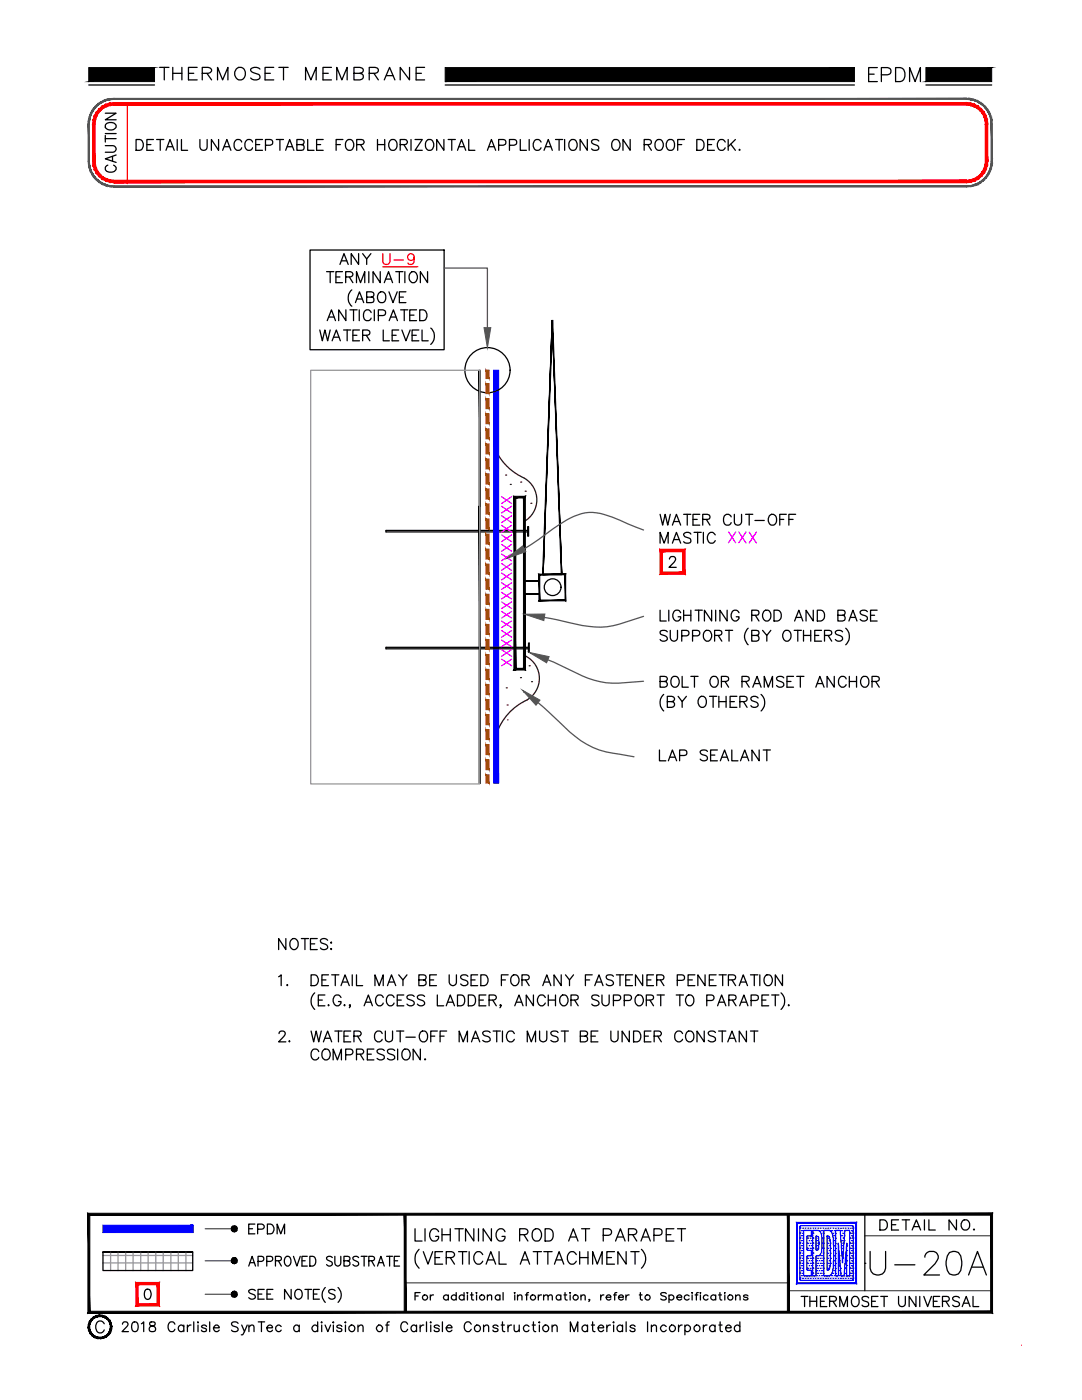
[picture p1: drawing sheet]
<svg xmlns="http://www.w3.org/2000/svg" width="216mm" height="279mm" viewBox="0 0 216 279" stroke-linecap="round" stroke-linejoin="round" font-family="sans-serif">
<defs><g id="words">
<text font-size="8.8" x="172.5" y="255.8">U-20A</text>
<text font-size="6.2" x="172.2" y="17.6">EPDM</text>
<text font-size="5.7" x="30.7" y="17.3">THERMOSET MEMBRANE</text>
<text font-size="5.7" fill="#f0f" x="144.3" y="109.7">XXX</text>
<g font-size="5.3">
<text x="24" y="35.6" transform="rotate(-90 24 35.6)">CAUTION</text>
<text x="130.5" y="153.1">LAP SEALANT</text>
<text x="158.7" y="262.1">THERMOSET UNIVERSAL</text>
</g>
<text font-size="5.3" fill="#a55200" x="103" y="134.1" transform="rotate(-90 103 134.1)">XXXXXXXXXXXXXXXXXX</text>
<g font-size="4.9">
<text x="48.3" y="247.3">EPDM</text>
<text x="174.3" y="246.6">DETAIL NO.</text>
</g>
</g></defs>
<!-- layer: 0 -->
<g fill="none" stroke="#000" stroke-width=".25">
<path d="M17.7 17h13.1M88.8 17h81.7M184.8 17h13.1M20.5 249.9h18v3.7h-18zM80.9 242.3v13.7M82.8 245.2v2.5h1.4M82.8 258.6h.7M83.6 249.3a2.59 2.59 0 0 0 0 3.8M83.8 258h-1v1.4M84.5 249.8l.9 2.5 .9-2.5M84.8 245.2v2.5M85.9 258.4v1"/>
<path d="M86.5 258.4a.52 .52 0 0 0-.6 .5M86.8 251h.9M87.5 245.8a.91 .91 0 0 0-1-.6 .91 .91 0 0 0-.8 1 1.1 1.1 0 0 0 .3 1.1 1.1 1.1 0 0 0 1.1 .3l.4-.5v-.4h-.6M88.2 245.2v2.5M88.2 246.4h1.6M88.3 249.8h-1.5v2.5h1.5M89 251h1.1a.65 .65 0 0 0 .6-.7l-.3-.4-.3-.1h-1.1v2.5M89.5 258.6a.53 .53 0 0 0-.8-.1 .53 .53 0 0 0 0 .8 .53 .53 0 0 0 .8-.1M89.5 258.4v1M89.8 245.2v2.5M89.8 251l.9 1.3M90.8 245.2h1.6"/>
<path d="M91 258.6a.53 .53 0 0 0-.8-.1 .53 .53 0 0 0 0 .8 .53 .53 0 0 0 .8-.1M91 258v1.4M91.5 249.8h1.6M91.6 245.2v2.5M92.3 249.8v2.5M92.6 258.6a.53 .53 0 0 0-.8-.1 .53 .53 0 0 0 0 .8 .53 .53 0 0 0 .8-.1M92.6 258v1.4M93.2 258h.2zM93.3 258.4v1M93.6 249.8v2.5M93.9 258.4h.5M94.1 258l.1 1.4h.3"/>
<path d="M94.5 245.2v2.5l-1.6-2.5v2.5M95 258h.2zM95.1 258.4v1M95.5 245.2v2.5M96.3 250.4a.91 .91 0 0 0-1-.6 .91 .91 0 0 0-.8 .9 1.19 1.19 0 0 0 1.2 1.6l.6-.6M97 252.3l.9-2.5 1 2.5M97.3 258.7l.3-.3 .5 .1v.9M97.3 258.4v1M97.4 251.4h1.1M98.1 245.2v2.5l-1.7-2.5v2.5M99.6 249.8v2.5h1.4M99.8 258.6a.51 .51 0 0 0-.8 0 .51 .51 0 0 0 0 .7 .51 .51 0 0 0 .8-.1"/>
<path d="M99.8 258.4v1M100.4 258v1.4M100.8 245.8a.91 .91 0 0 0-1.1-.6 .91 .91 0 0 0-.7 1 1.12 1.12 0 0 0 .2 1.1 1.12 1.12 0 0 0 1.2 .3l.4-.5v-.4h-.6M102.6 258h.2zM102.7 258.4v1M103.3 258.7l.2-.2a.38 .38 0 0 1 .7 .2v.7M103.3 258.4v1M103.7 246.4l1.4-.1a.59 .59 0 0 0 0-1l-1.4-.1v2.5M103.8 252.3l.9-2.5 1 2.5M104.2 251.4h1.1M104.5 246.4l.8 1.3M104.8 258.4h.6"/>
<path d="M105.5 258h-.3l-.1 .2v1.2M106.4 245.6a.92 .92 0 0 1 1-.3 .92 .92 0 0 1 .6 .9 1.1 1.1 0 0 1-.2 1.1 1.1 1.1 0 0 1-1.1 .3 1.63 1.63 0 0 1-.3-2zM106.4 249.8h1.6M107.2 249.8v2.5M107.4 258.4v1M108 258.4a.52 .52 0 0 0-.6 .5M108.5 258.7l.2-.2a.38 .38 0 0 1 .7 .2v.7M108.5 258.4v1M108.5 249.8h1.7M108.8 245.2h.8a1.32 1.32 0 0 1 .8 1.3 1.32 1.32 0 0 1-.8 1.2h-.8zM109.3 249.8v2.5M109.4 258.7l.3-.3 .4 .1 .1 .9"/>
<path d="M110.6 252.3l1-2.5 .9 2.5M111 251.4h1.2M111.9 258.6a.51 .51 0 0 0-.8 0 .51 .51 0 0 0 0 .7 .51 .51 0 0 0 .8-.1M111.9 258.4v1M112.5 258.4h.6M112.7 258v1.2l.1 .2h.4M113.5 247.7l.9-2.5 .9 2.5M113.7 258h.1zM113.8 258.4v1M113.8 246.9h1.2M115 250.4a.91 .91 0 0 0-1-.6 .91 .91 0 0 0-.8 .9 1.19 1.19 0 0 0 1.2 1.6l.6-.6M115.7 251h1.6"/>
<path d="M115.7 249.8v2.5M115.9 258.7l.4-.3 .4 .1 .1 .9M115.9 258.4v1M116 245.2h1.7M116.9 245.2v2.5M117.3 249.8v2.5M117.7 259.4h-.2h.2l-.2 .3M118.3 252.3v-2.5l.9 2.5 1-2.5v2.5M119.9 258.4v1M120.4 246.5h1a.66 .66 0 0 0 .6-.6 .66 .66 0 0 0-.6-.7h-1v2.5M120.5 258.4a.57 .57 0 0 0-.6 .5M121 258.9h.9a.47 .47 0 0 0-.5-.5 .47 .47 0 0 0-.4 .5v.1a.51 .51 0 0 0 .4 .4 .51 .51 0 0 0 .5-.2"/>
<path d="M121.1 251h.9M122.4 258.4h.6M122.6 249.8h-1.5v2.5h1.5M122.8 247.7l1-2.5 .9 2.5M123.1 258h-.4v.2v1.2M123.2 246.9h1.1M123.4 258.9h1a.51 .51 0 0 0-.7-.4 .51 .51 0 0 0-.3 .7 .51 .51 0 0 0 .8 .2l.2-.2M124.9 258.4v1M124.9 249.8v2.5l-1.6-2.5v2.5M125.4 246.4l1.4-.1a.59 .59 0 0 0 0-1l-1.4-.1v2.5M125.5 258.4a.57 .57 0 0 0-.6 .5M125.9 249.8h1.6"/>
<path d="M126.3 246.4l.8 1.3M126.7 249.8v2.5M127.6 258.4h.5M127.8 258v1.2l.1 .2h.3M127.9 247.7l.9-2.5 1 2.5M128 249.3a2.5 2.5 0 0 1 0 3.8M128.2 246.9h1.2M130.5 246.5l1.4-.1a.67 .67 0 0 0 .2-.7 .67 .67 0 0 0-.6-.5h-1v2.5M132.9 258.2l-.3-.2h-.6l-.2 .2 .2 .3 .8 .3 .1 .4a.77 .77 0 0 1-1.1 0M132.9 246.4h1M133.5 258.6a.53 .53 0 0 1 .8-.1 .53 .53 0 0 1 0 .8 .53 .53 0 0 1-.8-.1M133.5 258.4v1.6"/>
<path d="M134.5 245.2h-1.6v2.5h1.6M135.1 258.9h.9a.51 .51 0 0 0-.6-.4 .51 .51 0 0 0-.3 .7 .51 .51 0 0 0 .8 .2l.1-.2M135.2 245.2h1.6M136 245.2v2.5M137.5 258.6a.53 .53 0 0 0-.8-.1 .53 .53 0 0 0 0 .8 .53 .53 0 0 0 .8-.1M138.1 258v.1zM138.1 258.4v1M138.7 258.4h.5M139.3 258h-.3v.2v1.2M139.8 258v.1zM139.8 258.4v1M141.3 258.6a.51 .51 0 0 0-.8 0 .51 .51 0 0 0 0 .7 .51 .51 0 0 0 .8-.1"/>
<path d="M142.8 258.6a.53 .53 0 0 0-.8-.1 .53 .53 0 0 0 0 .8 .53 .53 0 0 0 .8-.1M142.8 258.4v1M143.4 258.4h.5M143.7 258v1.2v.2h.3M144.6 258v.1zM144.6 258.4v1M146.8 258.7l.2-.2a.38 .38 0 0 1 .7 .2v.7M146.8 258.4v1M149.2 258.6a.56 .56 0 0 0-.8 0l.2 .3 .6 .1v.2a.56 .56 0 0 1-.8 0"/>
<circle cx="84.8" cy="258.9" r=".52"/>
<circle cx="96.2" cy="258.9" r=".52"/>
<circle cx="106.4" cy="258.9" r=".52"/>
<circle cx="114.9" cy="258.9" r=".52"/>
<circle cx="129.2" cy="258.9" r=".52"/>
<circle cx="145.7" cy="258.9" r=".52"/>
</g>
<!-- layer: DETAIL -->
<g fill="none" stroke="#000" stroke-width=".25">
<path d="M105.3 105.1h.2v1.9h-.2zM105.3 105.9h-28.3v.3h28.3M104.7 130.8l.3 .2M105.5 128.3h.1v1.9h-.1zM105.5 129.2h-28.5v.3h28.5M105.5 128.7v1.3"/>
<circle cx="97.3" cy="73.9" r="4.5"/>
<circle cx="110.3" cy="117.2" r="1.67"/>
</g>
<!-- layer: LAPSEALANT -->
<path d="M99 90.2a11.5 11.5 0 0 0 5.6 5.2 5 5 0 0 1 0 8.7M100.9 94.8h.1M103.9 96.2h.1M105.9 100.4h.1M101 137.3h.1M104.5 138.1h.1M105 131a5 5 0 0 1 2.6 4.8 5 5 0 0 1-3.3 4.3 11.4 11.4 0 0 0-5.3 6.5M105.6 132.9h.1M106.1 136h.1M101.2 140.7h.1M101.3 143.7h.1" fill="none" stroke="#4c0000" stroke-width=".25"/>
<!-- layer: MEMBRANE1 -->
<g fill="#00f" stroke="#00f" stroke-width=".2">
<path d="M98.5 73.9v82.4h1zM98.5 73.9h1v82.4z"/>
<path d="M20.5 246h18v-1.5zM20.5 244.5h18l-18 1.5z"/>
</g>
<!-- layer: DETAIL -->
<g fill="#000" stroke="#000" stroke-width=".2">
<path d="M110.2 64l-1.8 50.6 1.9-50.6zM110.2 64l-1.8 50.6h-.1z"/>
<path d="M95.6 73.9v27.2h.2zM95.6 73.9h.2v27.2z"/>
<path d="M104.7 118.5v.1l2.9-.1zM104.7 118.6l2.9-.1v.1z"/>
<path d="M104.7 115.9v.1l2.9-.1zM104.7 116l2.9-.1v.1z"/>
<path d="M107.5 114.6v5.3l.2-.2zM107.5 114.6l.2 .1v5zM107.5 114.6l.2 .1 5.2-.1zM107.7 114.7l5.2-.1-.2 .1zM112.9 114.6l-.2 .1 .2 5.2zM112.7 114.7l.2 5.2-.2-.2zM107.5 119.9h5.4l-.2-.2zM107.5 119.9l.2-.2h5z"/>
<path d="M108.3 114.5v.2l3.7-.2zM108.3 114.7l3.7-.2v.2z"/>
<path d="M110.2 64l1.8 50.6h.1zM110.2 64h.1l1.8 50.6z"/>
<path d="M104.5 99.4v34l.3 .3zM104.5 99.4l.3-.4v34.7zM102.9 99.4h1.6l.3-.4zM102.5 99h2.3l-1.9 .4zM102.5 99l.4 34.4v-34zM102.5 99l.4 34.4-.4 .3zM102.5 133.7l2-.3h-1.6zM102.5 133.7l2-.3 .3 .3z"/>
<path d="M95.6 101v55.3h.2zM95.6 101h.2v55.3z"/>
</g>
<!-- layer: NOTES -->
<g fill="none" stroke="#000" stroke-width=".25">
<path d="M27.1 27.8h.8a1.15 1.15 0 0 1 .7 1.1 1.15 1.15 0 0 1-.7 1.1h-.8zM29.3 28.9h.8M30.6 27.8h-1.3v2.2h1.3M31.3 27.8h1.4M32 27.8v2.2M33.1 30l.8-2.2 .9 2.2M33.4 29.3h1M35.4 27.8v2.2M36.2 27.8v2.2h1.2M39.9 27.8v1.6a.72 .72 0 0 0 .7 .6 .72 .72 0 0 0 .7-.6v-1.6M43.6 27.8v2.2l-1.4-2.2v2.2M44.4 30l.9-2.2 .8 2.2"/>
<path d="M44.8 29.3h1M48.2 28.3a.78 .78 0 0 0-.9-.5 .78 .78 0 0 0-.6 .8 .96 .96 0 0 0 .2 1.1 .96 .96 0 0 0 1 .2l.3-.4M50.4 28.3a.78 .78 0 0 0-.9-.5 .78 .78 0 0 0-.6 .8 .96 .96 0 0 0 .2 1.1 .96 .96 0 0 0 1 .2l.3-.4M51 28.9h.8M52.4 27.8h-1.4v2.2h1.4M53 29l1.2-.1a.56 .56 0 0 0 .2-.7 .56 .56 0 0 0-.5-.4h-.9v2.2M55.1 27.8h1.5M55.9 27.8v2.2M57 30l.8-2.2 .8 2.2M57.3 29.3h1M59.2 28.9l1.3-.1 .2-.4-.1-.3-.4-.3h-1v2.2l1.3-.1 .2-.6-.2-.3-.3-.1M61.4 27.8v2.2h1.3"/>
<path d="M63.2 28.9h.8M64.5 27.8h-1.3v2.2h1.3M67.1 28.9h.8M68.4 27.8h-1.3v2.2M69.4 27.9a.99 .99 0 0 1 1.1 .4 .99 .99 0 0 1 0 1.2 .78 .78 0 0 1-.9 .5 .78 .78 0 0 1-.7-.8 1.23 1.23 0 0 1 .5-1.3zM71.2 28.9h.9a.57 .57 0 0 0 .6-.6l-.3-.4-1.2-.1v2.2M71.9 28.9l.8 1.1M75.3 28.9h1.5M75.3 27.8v2.2M76.8 27.8v2.2M78 27.9a1.01 1.01 0 0 1 1.1 .4 1.01 1.01 0 0 1 0 1.2 .81 .81 0 0 1-.9 .5 .81 .81 0 0 1-.6-.8 1.5 1.5 0 0 1 .4-1.3zM79.9 28.9h.9a.51 .51 0 0 0 .4-.8l-.4-.3h-.9v2.2"/>
<path d="M80.6 28.9l.7 1.1M82 27.8v2.2M82.8 27.8h1.5l-1.5 2.2h1.5M85.3 27.9a.99 .99 0 0 1 1.2 .4 .99 .99 0 0 1-.1 1.2 .78 .78 0 0 1-.9 .5 .78 .78 0 0 1-.6-.8 1.23 1.23 0 0 1 .4-1.3zM88.6 27.8v2.2l-1.5-2.2v2.2M89.4 27.8h1.5M90.1 27.8v2.2M91.3 30l.8-2.2 .8 2.2M91.6 29.3h1M93.5 27.8v2.2h1.3M97.3 30l.8-2.2 .8 2.2M97.6 29.3h1"/>
<path d="M99.5 29l1.2-.1a.56 .56 0 0 0 .2-.7 .56 .56 0 0 0-.5-.4h-.9v2.2M101.7 29l1.2-.1a.56 .56 0 0 0 .2-.7 .56 .56 0 0 0-.5-.4h-.9v2.2M103.8 27.8v2.2h1.2M105.6 27.8v2.2M108 28.3a.81 .81 0 0 0-.9-.5 .81 .81 0 0 0-.7 .8 .96 .96 0 0 0 .2 1.1 .96 .96 0 0 0 1 .2l.4-.4M108.6 30l.8-2.2 .8 2.2M108.9 29.3h1M110.8 27.8h1.5M111.6 27.8v2.2M112.7 27.8v2.2M113.9 27.9a.99 .99 0 0 1 1.2 .4 .99 .99 0 0 1-.1 1.2 .78 .78 0 0 1-.9 .5 .78 .78 0 0 1-.6-.8 1.23 1.23 0 0 1 .4-1.3zM117.2 27.8v2.2l-1.4-2.2v2.2"/>
<path d="M119.5 28.1a.82 .82 0 0 0-1.5 .2 1.35 1.35 0 0 0 1.3 .8l.2 .3v.3a.97 .97 0 0 1-1.5 0M122.4 27.9a1.06 1.06 0 0 1 1.3 .5 1.06 1.06 0 0 1-.2 1.3 .8 .8 0 0 1-.9 .3 .8 .8 0 0 1-.5-.8 1.36 1.36 0 0 1 .3-1.3zM125.7 27.8v2.2l-1.4-2.2v2.2M128.5 28.9l1.3-.1 .2-.4-.1-.3-.4-.3h-1v2.2M129.3 28.9l.7 1.1M131.1 27.9a.99 .99 0 0 1 1.2 .4 .99 .99 0 0 1-.1 1.2 .78 .78 0 0 1-.9 .5 .78 .78 0 0 1-.6-.8 1.23 1.23 0 0 1 .4-1.3zM133.4 27.9a.81 .81 0 0 1 1.2 .7 .96 .96 0 0 1-1 1.4 1.25 1.25 0 0 1-.2-2.1zM135.2 28.9h.8M136.6 27.8h-1.4v2.2M139 27.8h.8a1.15 1.15 0 0 1 .7 1.1 1.15 1.15 0 0 1-.7 1.1h-.8zM141.2 28.9h.8M142.6 27.8h-1.4v2.2h1.4"/>
<path d="M144.7 28.3a.81 .81 0 0 0-.9-.5 .81 .81 0 0 0-.7 .8 .96 .96 0 0 0 .2 1.1 .96 .96 0 0 0 1.1 .2l.3-.4M145.3 27.8v2.2M145.8 28.8l.9 1.2M146.7 27.8l-1.4 1.5M147.6 29.8l-.1 .1h.2M61.9 49.9h26.7v19.9h-26.7zM65.2 54.2h1.4M65.9 54.2v2.2M67 55.3h.8M67.8 52.8l.8-2.2 .9 2.2M68.1 52.1h1.1M68.3 54.2h-1.3v2.2h1.3"/>
<path d="M69 55.3h.9a.58 .58 0 0 0 .5-.7l-.5-.4h-.9v2.2M69.7 55.3l.7 1.1M70.2 57.9a2.19 2.19 0 0 0 0 3.2M71.1 56.4v-2.2l.8 2.2 .9-2.2v2.2M71.2 59.7h1.1M71.6 50.6v2.2l-1.5-2.2v2.2M72.4 50.6l.8 1.1 .8-1.1M73.2 59.3l1.2-.1 .2-.3-.1-.5-.4-.2h-.9v2.2h.9l.4-.2v-.7l-.4-.2M73.2 51.7v1.1M73.6 54.2v2.2M75.5 58.6l.5-.4a1.14 1.14 0 0 1 1 .8 1.14 1.14 0 0 1-.4 1.3 1.04 1.04 0 0 1-1.2-.4 1.04 1.04 0 0 1 .1-1.3zM75.9 54.2v2.2l-1.5-2.2v2.2"/>
<path d="M76.7 56.4l.8-2.2 .8 2.2M77 55.7h1M77.6 58.2l.8 2.2 .9-2.2M79 54.2h1.4M79.7 54.2v2.2M79.7 59.3h.8M80.8 54.2v2.2M81 58.2h-1.3v2.2h1.3M81.8 54.6l.3-.3a.98 .98 0 0 1 1.1 .4 .98 .98 0 0 1 0 1.2 .72 .72 0 0 1-1.1 .4 1.3 1.3 0 0 1-.3-1.7zM85.3 54.2v2.2l-1.4-2.2v2.2M63.8 65.9l.5 2.1 .5-2.1 .6 2.1 .5-2.1M65.3 64l.8-2.2 .8 2.2"/>
<path d="M65.6 63.3h1M66.3 68l.8-2.1 .8 2.1M66.6 67.3h1M68.6 65.9h1.4M69 61.8v2.2l-1.4-2.2v2.2M69.3 65.9v2.1M69.8 61.8h1.5M70.4 66.9h.8M70.5 61.8v2.2M70.9 60.4l.8-2.2 .9 2.2M71.7 61.8v2.2M71.7 65.9h-1.3v2.1h1.3"/>
<path d="M72.4 66.9l1.2-.1a.47 .47 0 0 0 0-.8l-1.2-.1v2.1M73.1 66.9l.7 1.1M74.1 62.4a.78 .78 0 0 0-.9-.6 .78 .78 0 0 0-.7 .9 .93 .93 0 0 0 .2 1 .93 .93 0 0 0 1.1 .2l.3-.4M74.7 61.8v2.2M75.5 63h.9a.57 .57 0 0 0 .6-.6 .57 .57 0 0 0-.6-.6h-.9v2.2M76.5 65.9v2.1h1.2M77.7 64l.8-2.2 .8 2.2M77.9 63.3h1.1M78.2 66.9h.9M79.6 65.9h-1.4v2.1h1.4M79.9 61.8h1.5M80.2 65.9l.8 2.1 .8-2.1"/>
<path d="M80.7 61.8v2.2M81.8 62.9h.8M82.2 66.9h.9M83.1 61.8h-1.3v2.2h1.3M83.6 65.9h-1.4v2.1h1.4M83.7 61.8h.8a1.16 1.16 0 0 1 .7 1.1 1.16 1.16 0 0 1-.7 1.1h-.8zM84.2 65.9v2.1h1.2M86 65.5a2.19 2.19 0 0 1 0 3.2M131.7 102.6l.5 2.2 .5-2.2 .5 2.2 .5-2.2M131.7 108.4v-2.2l.8 2.2 .8-2.2v2.2M133.6 111.6l.2-.4 .2-.1h.4l.3 .2a.72 .72 0 0 1-.2 .9l-1 1h1.4M134.2 104.8l.8-2.2 .8 2.2"/>
<path d="M134.2 108.4l.8-2.2 .8 2.2M134.5 104.1h1M134.5 107.7h1M136.4 102.6h1.5M137.1 102.6v2.2M137.9 106.6a.81 .81 0 0 0-.8-.4 .81 .81 0 0 0-.7 .6l.2 .3 .9 .3a.55 .55 0 0 1 .2 .9 1.12 1.12 0 0 1-1.3-.2M138.3 103.7h.8M138.5 106.2h1.4M139.2 106.2v2.2M139.6 102.6h-1.3v2.2h1.3M140.2 103.7l1.3-.1 .2-.3-.1-.4-.4-.3h-1v2.2M140.3 106.2v2.2"/>
<path d="M140.9 103.7l.8 1.1M142.7 106.8a.81 .81 0 0 0-.9-.6 .81 .81 0 0 0-.6 .9 .95 .95 0 0 0 .2 1 .95 .95 0 0 0 1 .2l.3-.4M145.9 103.2a.79 .79 0 0 0-.9-.6 .79 .79 0 0 0-.6 .9 .93 .93 0 0 0 .2 1 .93 .93 0 0 0 1 .2l.3-.4M146.5 102.6v1.6a.73 .73 0 0 0 .7 .6 .73 .73 0 0 0 .8-.6v-1.6M148.8 102.6h1.4M149.5 102.6v2.2M153.5 102.9a.91 .91 0 0 1 1.2 0 .91 .91 0 0 1 .3 1.1 .83 .83 0 0 1-.9 .8 .83 .83 0 0 1-.8-.8zM155.6 103.7h.8M156.9 102.6h-1.3v2.2M157.4 103.7h.9M158.8 102.6h-1.4v2.2M131.7 121.8v2.1h1.2"/>
<path d="M131.7 136l1.2-.1a.47 .47 0 0 0 0-.8l-1.2-.1v2.1l1.2-.1a.58 .58 0 0 0 0-.9l-.3-.1M132.4 138.6a2.23 2.23 0 0 0 0 3.3M133.2 126.1a.82 .82 0 0 0-1.5 .2l.2 .3 .8 .3a.55 .55 0 0 1 .2 .9 .9 .9 0 0 1-1.2-.2M133.4 121.8v2.1M133.7 125.8v1.5a.72 .72 0 0 0 .8 .7 .72 .72 0 0 0 .7-.7v-1.5M134 135.3a.83 .83 0 0 1 1-.3 .83 .83 0 0 1 .5 .8 .91 .91 0 0 1-.3 1.1 .91 .91 0 0 1-1.2-.1l-.1-.5zM135.3 139l.8 1 .9-1M135.8 122.3a.81 .81 0 0 0-.9-.5 .81 .81 0 0 0-.6 .8 .96 .96 0 0 0 .2 1 .96 .96 0 0 0 1 .2l.3-.4v-.3h-.5M136 126.9h1a.58 .58 0 0 0 .3-.9l-.3-.2h-1v2.2M136.1 135v2.1h1.2M136.4 121.8v2.1M136.4 122.8h1.5"/>
<path d="M137.9 121.8v2.1M137.9 135h1.4M138.2 126.9h.9a.58 .58 0 0 0 .4-.9l-.4-.2h-.9v2.2M138.6 135v2.1M138.7 121.8h1.4M139.4 121.8v2.1M139.5 139.3l.4-.3a1.15 1.15 0 0 1 1.1 .8 1.15 1.15 0 0 1-.4 1.2 1.04 1.04 0 0 1-1.3-.4 1.04 1.04 0 0 1 .2-1.3zM140.6 126.1a.8 .8 0 0 1 .9-.3 .8 .8 0 0 1 .5 .8 .95 .95 0 0 1-.2 1 .95 .95 0 0 1-1 .2 1.3 1.3 0 0 1-.2-1.7zM141.6 139h1.4M141.9 135.3a.8 .8 0 0 1 .9-.3 .8 .8 0 0 1 .5 .8 1.03 1.03 0 0 1-1 1.3l-.2-.1a1.3 1.3 0 0 1-.2-1.7zM142 121.8v2.1l-1.4-2.1v2.1M142.3 139v2.2"/>
<path d="M142.6 126.8l1.2-.1a.47 .47 0 0 0 0-.8l-1.2-.1v2.2M142.8 121.8v2.1M143.3 126.8l.7 1.2M143.4 139v2.2M143.9 136l1.3-.1a.47 .47 0 0 0 0-.8l-1.3-.1v2.1M144.7 136l.7 1.1M144.8 125.8h1.4M144.9 139v2.2M145.1 121.8v2.1l-1.4-2.1v2.1M145.5 125.8v2.2M147 139h-1.3v2.2h1.3M147.5 122.3a.81 .81 0 0 0-.9-.5 .81 .81 0 0 0-.7 .8 .95 .95 0 0 0 .2 1 .95 .95 0 0 0 1 .2l.4-.4v-.3h-.6"/>
<path d="M148.1 136l1.2-.1a.47 .47 0 0 0 0-.8l-1.2-.1v2.1M148.8 136l.7 1.1M149.3 125.4a2.23 2.23 0 0 0 0 3.3M150 122.8l1.3-.1 .1-.3v-.4l-.5-.2h-.9v2.1M150 126.8l1.3-.1 .1-.3v-.4l-.5-.2h-.9v2.2h.9l.5-.3v-.7l-.5-.2M150.2 137.1l.9-2.1 .8 2.1M150.6 136.4h1M150.7 122.8l.7 1.1M151.3 139.3a.79 .79 0 0 0-.8-.4 .79 .79 0 0 0-.7 .6l.2 .3 .8 .3a.55 .55 0 0 1 .3 .9 .9 .9 0 0 1-1.3-.2M151.9 138.6a2.23 2.23 0 0 1 0 3.3M152.2 125.8l.8 1 .8-1M152.4 122.1a.8 .8 0 0 1 .9-.3 .8 .8 0 0 1 .5 .8 1.03 1.03 0 0 1-1 1.3l-.2-.1a1.3 1.3 0 0 1-.2-1.7z"/>
<path d="M152.5 137.1v-2.1l.8 2.1 .8-2.1v2.1M153 126.8v1.2M154.4 121.8h.8a1.15 1.15 0 0 1 .7 1.1 1.15 1.15 0 0 1-.7 1h-.8zM156.4 126.1a.8 .8 0 0 1 .9-.3 .8 .8 0 0 1 .5 .8 1.03 1.03 0 0 1-1 1.4l-.2-.2a1.3 1.3 0 0 1-.2-1.7zM156.4 135.3a.82 .82 0 0 0-1.4 .2l.4 .4a1.14 1.14 0 0 1 1 .6v.3a.89 .89 0 0 1-1.4 0M157 136h.8M158.3 135h-1.3v2.1h1.3M158.5 125.8h1.4M158.6 123.9l.8-2.1 .8 2.1M158.8 123.2h1.1M159 135h1.4M159.2 125.8v2.2"/>
<path d="M159.7 135v2.1M160.3 125.8v2.2M160.3 126.8h1.5M161.8 125.8v2.2M162.3 121.8v2.1l-1.5-2.1v2.1M162.6 126.8h.8M162.8 137.1l.8-2.1 .8 2.1M163.1 121.8h.7a1.15 1.15 0 0 1 .8 1.1 1.15 1.15 0 0 1-.8 1h-.7zM163.1 136.4h1M163.9 125.8h-1.3v2.2h1.3M164.5 126.8l1.2-.1a.47 .47 0 0 0 0-.8l-1.2-.1v2.2M165.2 126.8l.8 1.2"/>
<path d="M166.5 135v2.1l-1.5-2.1v2.1M167.2 122.8l1.3-.1 .1-.3-.1-.4-.4-.2h-.9v2.1h.9l.4-.2v-.7l-.4-.2M168.1 126.1a.82 .82 0 0 0-1.4 .2l.4 .4a1.14 1.14 0 0 1 1 .6v.3a.89 .89 0 0 1-1.4 0M168.8 125.4a2.23 2.23 0 0 1 0 3.3M168.8 135.5a.78 .78 0 0 0-.9-.5 .78 .78 0 0 0-.6 .8 1.03 1.03 0 0 0 1 1.3l.5-.5M169.4 123.9l.8-2.1 .8 2.1M169.5 136h1.4M169.5 135v2.1M169.7 123.2h1M170.9 135v2.1M171.9 135.3a.8 .8 0 0 1 .9-.3 .8 .8 0 0 1 .6 .8 1.03 1.03 0 0 1-1 1.3l-.3-.1a1.3 1.3 0 0 1-.2-1.7zM173.1 122.1a.82 .82 0 0 0-1.5 .2l.5 .4 .5 .2a.52 .52 0 0 1 .5 .4 .52 .52 0 0 1-.2 .5 .9 .9 0 0 1-1.3-.2"/>
<path d="M173.7 122.8h.8M174 136l1.2-.1a.47 .47 0 0 0 0-.8l-1.2-.1v2.1M174.7 136l.7 1.1M175 121.8h-1.3v2.1h1.3M133.2 140l1.2-.1a.47 .47 0 0 0 0-.8l-1.2-.1v2.2h.8l.4-.2 .2-.3a.6 .6 0 0 0-.6-.7M136.1 140v1.2M143.4 140h1.5M145.7 140h.8M147.6 140l1.3-.1 .2-.3-.1-.4-.4-.2h-1v2.2M148.4 140l.7 1.2M55.6 194.9l.5-.4v2.2M57 187.3v2.2l-1.4-2.2v2.2"/>
<path d="M57.3 196.5l-.1 .1 .1 .1 .1-.1M58.1 187.6a.79 .79 0 0 1 .9-.3 .79 .79 0 0 1 .5 .9 .95 .95 0 0 1-.2 1 .95 .95 0 0 1-1 .2 1.3 1.3 0 0 1-.2-1.8zM60.1 187.3h1.5M60.8 187.3v2.2M61.9 188.4h.9M62.1 194.5h.7a1.15 1.15 0 0 1 .7 1.1 1.15 1.15 0 0 1-.7 1.1h-.7zM62.8 198.1a2.23 2.23 0 0 0 0 3.4M63.3 187.3h-1.4v2.2h1.4M63.5 199.6h.8M64.2 195.6h.8M64.8 198.6h-1.3v2.1h1.3M65.4 187.6a.79 .79 0 0 0-.8-.3 .79 .79 0 0 0-.7 .6l.2 .3 .9 .3a.55 .55 0 0 1 .2 .9 .9 .9 0 0 1-1.3-.2"/>
<path d="M65.5 194.5h-1.3v2.2h1.3M66 188.2l.1-.2 .1 .2zM66 189.4h.2l-.1 .1zM66.2 194.5h1.4M66.9 194.5v2.2M68 196.7l.8-2.2 .9 2.2M68 199.1a.81 .81 0 0 0-.9-.5 .81 .81 0 0 0-.6 .8 .95 .95 0 0 0 .2 1 .95 .95 0 0 0 1 .2l.3-.4v-.3h-.5M68.3 196h1.1M70.3 194.5v2.2M71.1 194.5v2.2h1.3M74.8 196.7v-2.2l.9 2.2 .8-2.2v2.2M76.5 199.1a.78 .78 0 0 0-.9-.5 .78 .78 0 0 0-.7 .8 1.03 1.03 0 0 0 1.1 1.3l.5-.5"/>
<path d="M77.3 196.7l.8-2.2 .9 2.2M77.6 196h1M78.6 199.1a.78 .78 0 0 0-.9-.5 .78 .78 0 0 0-.6 .8 1.03 1.03 0 0 0 1 1.3l.5-.5M79.3 199.6h.8M79.6 194.5l.8 1.1 .8-1.1M80.4 195.6v1.1M80.6 198.6h-1.3v2.1h1.3M82.6 198.9a.82 .82 0 0 0-1.4 .2l.1 .2 .3 .2a1.14 1.14 0 0 1 1 .6v.3a.89 .89 0 0 1-1.4 0M83.6 195.6h.9l.4-.2a.5 .5 0 0 0-.1-.8l-1.2-.1v2.2l1.2-.1a.56 .56 0 0 0 .2-.6 .56 .56 0 0 0-.5-.4M84.7 198.9a.82 .82 0 0 0-1.4 .2l.2 .3 .8 .3a.55 .55 0 0 1 .2 .9 .9 .9 0 0 1-1.2-.2M85.7 195.6h.8M87.1 194.5h-1.4v2.2h1.4"/>
<path d="M87.3 198.6v2.1h1.2M89.6 194.5v1.6a.72 .72 0 0 0 .8 .6 .72 .72 0 0 0 .7-.6v-1.6M91.3 198.6h.7a1.15 1.15 0 0 1 .8 1.1 1.15 1.15 0 0 1-.8 1h-.7zM93.4 194.8a.82 .82 0 0 0-1.5 .3l.4 .4 .6 .2a.52 .52 0 0 1 .5 .3 .52 .52 0 0 1-.3 .6 .9 .9 0 0 1-1.2-.2M93.4 198.6h.8a1.15 1.15 0 0 1 .7 1.1 1.15 1.15 0 0 1-.7 1h-.8zM94 195.6h.8M95.3 194.5h-1.3v2.2h1.3M95.6 199.6h.8M95.9 194.5h.8a1.15 1.15 0 0 1 .7 1.1 1.15 1.15 0 0 1-.7 1.1h-.8zM97 198.6h-1.4v2.1h1.4M97.6 199.6h.9a.58 .58 0 0 0 .5-.6l-.2-.3-.3-.1h-.9v2.1M98.3 199.6l.7 1.1"/>
<path d="M100 195.6h.9M101.4 194.5h-1.4v2.2M102.1 194.8a.8 .8 0 0 1 .9-.2 .8 .8 0 0 1 .6 .8 .95 .95 0 0 1-.3 1 .95 .95 0 0 1-1 .2 1.3 1.3 0 0 1-.2-1.8zM104.2 195.6h.9l.4-.2a.5 .5 0 0 0-.1-.8l-1.2-.1v2.2M104.9 195.6l.7 1.1M106.4 198.6v2.1l-1.4-2.1v2.1M108.3 196.7l.8-2.2 .8 2.2M108.6 196h1M108.8 199.1a.81 .81 0 0 0-.9-.5 .81 .81 0 0 0-.7 .8 .95 .95 0 0 0 .3 1 .95 .95 0 0 0 1 .2l.3-.4M109.4 199.6h1.4M109.4 198.6v2.1M110.8 198.6v2.1"/>
<path d="M111.9 198.9a.8 .8 0 0 1 .9-.3 .8 .8 0 0 1 .5 .8 .95 .95 0 0 1-.2 1 .95 .95 0 0 1-1 .2 1.3 1.3 0 0 1-.2-1.7zM112 194.5v2.2l-1.5-2.2v2.2M112.8 194.5l.8 1.1 .8-1.1M113.6 195.6v1.1M113.9 199.6l1.3-.1a.47 .47 0 0 0 0-.8l-1.3-.1v2.1M114.7 199.6l.7 1.1M116.8 195.6h.9M118.2 194.5h-1.4v2.2M118.7 196.7l.8-2.2 .8 2.2M119 196h1M119.5 198.9a.82 .82 0 0 0-1.4 .2l.2 .3 .8 .3a.55 .55 0 0 1 .2 .9 .9 .9 0 0 1-1.2-.2M120.1 198.6v1.5a.72 .72 0 0 0 .7 .6 .72 .72 0 0 0 .8-.6v-1.5"/>
<path d="M122.4 194.8a.82 .82 0 0 0-1.4 .3l.3 .4 .7 .2a.55 .55 0 0 1 .2 .9 .9 .9 0 0 1-1.2-.2M122.4 199.7h.9a.58 .58 0 0 0 .4-1l-.4-.1h-.9v2.1M123 194.5h1.4M123.7 194.5v2.2M124.6 199.7h.9a.58 .58 0 0 0 .4-1l-.4-.1h-.9v2.1M124.9 195.6h.8M126.2 194.5h-1.3v2.2h1.3M126.9 198.9a.8 .8 0 0 1 .9-.3 .8 .8 0 0 1 .6 .8 .95 .95 0 0 1-.2 1 .95 .95 0 0 1-1.1 .2 1.3 1.3 0 0 1-.2-1.7zM128.2 194.5v2.2l-1.4-2.2v2.2M129 199.6l1.2-.1a.47 .47 0 0 0 0-.8l-1.2-.1v2.1M129.1 195.6h.8M129.7 199.6l.7 1.1"/>
<path d="M130.4 194.5h-1.3v2.2h1.3M131 195.6h1l.4-.2a.5 .5 0 0 0-.1-.8l-1.3-.1v2.2M131.1 198.6h1.5M131.8 195.6l.7 1.1M131.8 198.6v2.1M134.9 198.6h1.5M135.1 195.7l1.3-.1a.58 .58 0 0 0 0-1l-1.3-.1v2.2M135.7 198.6v2.1M137 198.9a.8 .8 0 0 1 .9-.3 .8 .8 0 0 1 .5 .8 .95 .95 0 0 1-.2 1 .95 .95 0 0 1-1 .2 1.3 1.3 0 0 1-.2-1.7zM137.3 195.6h.8M138.7 194.5h-1.4v2.2h1.4M140.7 194.5v2.2l-1.5-2.2v2.2"/>
<path d="M141 199.7h1a.58 .58 0 0 0 .3-1l-.3-.1h-1v2.1M141.5 195.6h.8M142.9 194.5h-1.4v2.2h1.4M143.5 194.5h1.4M144.2 194.5v2.2M145.3 195.6h1l.4-.2a.5 .5 0 0 0-.1-.8l-1.3-.1v2.2M145.4 199.6l1.3-.1 .2-.3-.1-.5-.4-.1h-1v2.1M146.1 195.6l.7 1.1M146.1 199.6l.8 1.1M147.5 196.7l.8-2.2 .9 2.2M147.8 196h1.1M149.7 194.5h1.5"/>
<path d="M149.9 199.7l1.2-.1a.58 .58 0 0 0 0-.9l-1.2-.1v2.1M150.5 194.5v2.2M151.6 194.5v2.2M152 199.6h.8M152.8 194.6a1.04 1.04 0 0 1 1.3 .5 1.04 1.04 0 0 1-.2 1.3l-.4 .3a1.14 1.14 0 0 1-1.1-.8 1.14 1.14 0 0 1 .4-1.3zM153.4 198.6h-1.4v2.1h1.4M154 198.6h1.4M154.7 198.6v2.1M155.8 198.1a2.23 2.23 0 0 1 0 3.4M156.1 194.5v2.2l-1.4-2.2v2.2M55.7 206.3l.1-.3a.68 .68 0 0 1 1.1 .1l-.3 .8-1 1h1.4M57.8 207.7l-.2 .1 .2 .1v-.1"/>
<path d="M62.1 205.8l.5 2.1 .5-2.1 .5 2.1 .5-2.1M63.6 209.9a.78 .78 0 0 0-.9-.5 .78 .78 0 0 0-.6 .8 .93 .93 0 0 0 .2 1 .93 .93 0 0 0 1 .2l.3-.4M64.4 209.7a.8 .8 0 0 1 .9-.3 .8 .8 0 0 1 .6 .8 .91 .91 0 0 1-.3 1.1 .91 .91 0 0 1-1.2-.1 1.45 1.45 0 0 1 0-1.5zM64.5 207.9l.9-2.1 .8 2.1M64.8 207.2h1.1M65.5 200.5v.2l.2-.1M66.5 211.5v-2.1l.8 2.1 .8-2.1v2.1M66.8 205.8h1.5M67.5 205.8v2.1M68.6 206.8h.9M68.8 200.5l-.2 .1 .2 .1v-.1M69 210.5h.9a.57 .57 0 0 0 .5-.6 .57 .57 0 0 0-.5-.5h-.9v2.1"/>
<path d="M69.9 200.6l-.1 .1-.1-.1h.2l-.2 .5M70 205.8h-1.4v2.1h1.4M70.6 206.8h.9a.58 .58 0 0 0 .6-.7l-.2-.2-1.3-.1v2.1M71.1 210.4h1a.51 .51 0 0 0 .3-.8l-.3-.2h-1v2.1M71.3 206.8l.8 1.1M71.9 210.4l.7 1.1M72.7 200.7l.8-2.1 .8 2.1M73 200h1M73.3 210.4h.8M74.6 209.4h-1.3v2.1h1.3M76.3 206.3a.78 .78 0 0 0-.9-.5 .78 .78 0 0 0-.7 .8 .91 .91 0 0 0 .3 1.1 .91 .91 0 0 0 1.2-.1l.1-.2M76.7 209.7a.82 .82 0 0 0-1.5 .2 2.04 2.04 0 0 0 1.4 .8l.1 .5a.97 .97 0 0 1-1.5 0"/>
<path d="M76.9 205.8v1.5a.72 .72 0 0 0 .7 .6 .72 .72 0 0 0 .7-.6v-1.5M78.8 209.7a.82 .82 0 0 0-1.5 .2l.4 .4 .8 .3 .3 .3v.3a.97 .97 0 0 1-1.5 0M79.1 205.8h1.5M79.3 209.4v2.1M79.9 205.8v2.1M80.6 209.5a1 1 0 0 1 1.1 .3 1 1 0 0 1 0 1.2 .79 .79 0 0 1-.9 .5 .79 .79 0 0 1-.6-.8 1.33 1.33 0 0 1 .4-1.2zM81 207h1.9M83.9 206.1a.8 .8 0 0 1 .9-.3 .8 .8 0 0 1 .5 .8 .93 .93 0 0 1-.2 1 .93 .93 0 0 1-1 .2 1.3 1.3 0 0 1-.2-1.7zM83.9 209.4v2.1l-1.5-2.1v2.1M84.8 211.3v.2l.1-.1M86 206.8h.8M87.3 205.8h-1.3v2.1"/>
<path d="M87.8 206.8h.8M89 200.7l.8-2.1 .9 2.1M89.1 205.8h-1.3v2.1M89.3 200h1.1M91.6 207.9v-2.1l.8 2.1 .9-2.1v2.1M94.1 207.9l.8-2.1 .8 2.1M94.4 207.2h1M97.8 206.1a.86 .86 0 0 0-1.5 .2l.4 .4 .7 .2a.55 .55 0 0 1 .2 .9 1.03 1.03 0 0 1-1.3-.2M98.4 205.8h1.4M99.1 205.8v2.1M100 200.6l-.2 .1v-.1h.2l-.2 .5M100.3 205.8v2.1"/>
<path d="M102.6 206.3a.81 .81 0 0 0-.9-.5 .81 .81 0 0 0-.6 .8 .91 .91 0 0 0 .2 1.1 .91 .91 0 0 0 1.2-.1l.1-.2M102.7 200.7l.9-2.1 .8 2.1M103.1 200h1M105.2 207.9v-2.1l.8 2.1 .9-2.1v2.1M107.7 205.8v1.5a.72 .72 0 0 0 .7 .6 .72 .72 0 0 0 .7-.6v-1.5M111.4 206.1a.83 .83 0 0 0-1.5 .2l.4 .4 .7 .2a.6 .6 0 0 1 .4 .7 .97 .97 0 0 1-1.5 0M112 205.8h1.4M112.7 205.8v2.1M115.8 206.8h.9l.5-.2a.5 .5 0 0 0-.2-.7l-1.2-.1v2.1l1.2-.1a.56 .56 0 0 0 .2-.6 .56 .56 0 0 0-.5-.4M118 206.8h.8M119.3 205.8h-1.3v2.1h1.3M121.9 205.8v1.5a.72 .72 0 0 0 .7 .6 .72 .72 0 0 0 .7-.6v-1.5"/>
<path d="M125.6 205.8v2.1l-1.5-2.1v2.1M126.4 205.8h.7a1.15 1.15 0 0 1 .8 1 1.15 1.15 0 0 1-.8 1.1h-.7zM128.6 206.8h.8M129.9 205.8h-1.3v2.1h1.3M130.5 206.8h1a.51 .51 0 0 0 .3-.8l-.3-.2h-1v2.1M131.2 206.8l.8 1.1M136.2 206.3a.81 .81 0 0 0-.9-.5 .81 .81 0 0 0-.7 .8 .91 .91 0 0 0 .3 1.1 .91 .91 0 0 0 1.2-.1l.1-.2M137 206.1a.8 .8 0 0 1 .9-.3 .8 .8 0 0 1 .5 .8 .91 .91 0 0 1-.2 1.1 .91 .91 0 0 1-1.2-.1 1.45 1.45 0 0 1 0-1.5zM140.5 205.8v2.1l-1.4-2.1v2.1M142.8 206.1a.82 .82 0 0 0-1.5 .2l.4 .4 1 .4 .1 .5a.97 .97 0 0 1-1.5 0M143.2 200.7l.8-2.1 .8 2.1M143.4 205.8h1.4"/>
<path d="M143.5 200h1M144.1 205.8v2.1M145.2 207.9l.9-2.1 .8 2.1M145.6 207.2h1M147.6 200.7l.8-2.1 .8 2.1M147.9 200h1M148.9 205.8v2.1l-1.4-2.1v2.1M149.7 205.8h1.5M150.5 205.8v2.1M157.4 200.5v.2l.1-.1M29.1 257.4a.64 .64 0 0 1 .9 .3 1.05 1.05 0 0 1-.6 1.6 1.33 1.33 0 0 1-.3-1.9zM49.6 252.7l.7-2 .7 2"/>
<path d="M49.9 252h.8M50.9 257.6a.75 .75 0 0 0-1.3 .2l.2 .2 .8 .3a.45 .45 0 0 1 .3 .4 .45 .45 0 0 1-.1 .5 .85 .85 0 0 1-1.2-.2M51.5 251.7h.7a.51 .51 0 0 0 .5-.5 .51 .51 0 0 0-.5-.5h-.7v2M51.5 258.3h.8M52.7 257.3h-1.2v2h1.2M53.2 251.7h.8a.51 .51 0 0 0 .4-.5 .51 .51 0 0 0-.4-.5h-.8v2M53.3 258.3h.7M54.5 257.3h-1.2v2h1.2M55 251.6l1-.1 .1-.2v-.4l-.4-.2h-.7v2M55.6 251.6l.5 1.1M56.9 251a.63 .63 0 0 1 .8-.2 .63 .63 0 0 1 .4 .6 .9 .9 0 0 1-.9 1.3l-.1-.2a1.27 1.27 0 0 1-.2-1.5zM58.1 257.3v2l-1.3-2v2"/>
<path d="M58.6 250.7l.6 2 .7-2M59 257.6a.74 .74 0 0 1 .8-.3 .74 .74 0 0 1 .5 .7 .83 .83 0 0 1-.2 1 .83 .83 0 0 1-.9 .2 1.2 1.2 0 0 1-.2-1.6zM60.3 251.6h.6M60.8 257.3h1.4M61.3 250.7h-1v2h1M61.5 257.3v2M61.8 250.7a1 1 0 0 1 1.2 1 1 1 0 0 1-1.2 1zM62.5 258.3h.8M63.7 257.3h-1.2v2h1.2M64.9 256.9a2.03 2.03 0 0 0 0 3M66.3 251a.63 .63 0 0 0-.6-.3 .63 .63 0 0 0-.5 .5l.1 .2 .8 .4a.57 .57 0 0 1-.1 .9 .57 .57 0 0 1-.8-.3M66.8 250.7v1.4a.59 .59 0 0 0 .6 .6 .59 .59 0 0 0 .6-.6v-1.4"/>
<path d="M66.9 257.6a.73 .73 0 0 0-1.3 .2l.2 .2 .7 .3a.46 .46 0 0 1 .4 .4 .46 .46 0 0 1-.2 .5 .8 .8 0 0 1-1.1-.2M67.5 256.9a2.03 2.03 0 0 1 0 3M68.6 251.6l1.1-.1 .1-.2-.1-.4-.3-.2h-.8v2h.8a.54 .54 0 0 0 .4-.6 .54 .54 0 0 0-.4-.5M71.6 251a.63 .63 0 0 0-.7-.3 .63 .63 0 0 0-.5 .5l.2 .2 .9 .5 .1 .5a.67 .67 0 0 1-1.2 0M72.1 250.7h1.2M72.7 250.7v2M73.6 251.6l1-.1 .1-.2-.1-.4-.3-.2h-.7v2M74.1 251.6l.6 1.1M75.3 252.7l.7-2 .7 2M75.6 252h.8M77.1 250.7h1.2M77.7 250.7v2"/>
<path d="M78.7 251.6h.6M79.7 250.7h-1v2h1"/>
</g>
<!-- layer: BONDINGADHESIVE -->
<g fill="#a55200" stroke="#a55200" stroke-width=".2">
<path d="M97 154.6v1.7h.6zM97 154.6h.6v1.7z"/>
<path d="M97 151.6v2h.6zM97 151.6h.6v2z"/>
<path d="M97 148.6v2h.6zM97 148.6h.6v2z"/>
<path d="M97 145.6v2h.6zM97 145.6h.6v2z"/>
<path d="M97 142.6v2h.6zM97 142.6h.6v2z"/>
<path d="M97 139.6v2h.6zM97 139.6h.6v2z"/>
<path d="M97 136.6v2h.6zM97 136.6h.6v2z"/>
<path d="M97 94.6v2h.6zM97 94.6h.6v2z"/>
<path d="M97 91.6v2h.6zM97 91.6h.6v2z"/>
<path d="M97 88.6v2h.6zM97 88.6h.6v2z"/>
<path d="M97 85.6v2h.6zM97 85.6h.6v2z"/>
<path d="M97 82.6v2h.6zM97 82.6h.6v2z"/>
<path d="M97 79.6v2h.6zM97 79.6h.6v2z"/>
<path d="M97 76.6v2h.6zM97 76.6h.6v2z"/>
<path d="M97 73.9v1.7h.6zM97 73.9h.6v1.7z"/>
</g>
<path d="M97 73.9h.6" fill="none" stroke="#a55200" stroke-width=".2"/>
<!-- layer: LINE52 -->
<path d="M62 73.9h33.7v82.5h-33.7z" fill="none" stroke="#989898" stroke-width=".25"/>
<!-- layer: NOTES -->
<path d="M76.4 50.6v1.6a.73 .73 0 0 0 .7 .6 .73 .73 0 0 0 .7-.6v-1.6M76.4 53.2h7M78.6 51.9h1.9M82.6 51.3a.66 .66 0 0 1-.9 .6 .66 .66 0 0 1-.2-1.1 .66 .66 0 0 1 1.1 .2 2.04 2.04 0 0 1-.2 1.7 .68 .68 0 0 1-1-.2" fill="none" stroke="#f00" stroke-width=".25"/>
<!-- layer: BORDER -->
<path d="M80.9 256h76.4M157.3 257.6h40.6M172.6 246.6h25.3" fill="none" stroke="#545454" stroke-width=".25"/>
<!-- layer: SOLID -->
<g fill="#000" stroke="#000" stroke-width=".2">
<path d="M17.7 13.5v2.8l13.1-2.8zM17.7 16.3l13.1-2.8v2.8z"/>
<path d="M88.8 13.5v2.8l81.7-2.8zM88.8 16.3l81.7-2.8v2.8z"/>
<path d="M184.8 16.3h13.1v-2.8zM184.8 13.5h13.1l-13.1 2.8z"/>
</g>
<!-- layer: BORDER -->
<g fill="#000" stroke="#000" stroke-width=".2">
<path d="M17.5 242.1l.4 .4 180.1-.4zM17.9 242.5l180.1-.4-.3 .4zM198 242.1l-.3 .4 .3 19.6zM197.7 242.5l.3 19.6-.3-.4zM17.5 262.1h180.5l-.3-.4zM17.5 262.1l.4-.4h179.8zM17.5 242.1v20l.4-.4zM17.5 242.1l.4 .4v19.2z"/>
<path d="M80.7 242.3l.3 19.6v-19.6zM80.7 242.3l.3 19.6h-.3z"/>
<path d="M157.1 242.3l.4 19.6v-19.6zM157.1 242.3l.4 19.6h-.4z"/>
</g>
<path d="M172.6 242.3v15.3" fill="none" stroke="#000" stroke-width=".25"/>
<!-- layer: NOTES -->
<g fill="#f00" stroke="#f00" stroke-width=".2">
<path d="M27.6 256.4h3.7l.5-.5zM27.1 255.9h4.7l-4.2 .5zM27.1 255.9l.5 4.3v-3.8zM27.1 255.9l.5 4.3-.5 .4zM27.6 260.2l-.5 .4 4.2-.4zM27.1 260.6l4.2-.4 .5 .4zM31.3 256.4v3.8l.5 .4zM31.3 256.4l.5-.5v4.7z"/>
<path d="M132.2 110.1h4l.5-.5zM131.7 109.6h5l-4.5 .5zM131.7 109.6l.5 4.6v-4.1zM131.7 109.6l.5 4.6-.5 .4zM132.2 114.2l-.5 .4 4.5-.4zM131.7 114.6l4.5-.4 .5 .4zM136.2 110.1v4.1l.5 .4zM136.2 110.1l.5-.5v5z"/>
</g>
<!-- layer: 0 -->
<g fill="#000" stroke="#000" stroke-width=".2">
<path d="M20.5 249.9l18-.1zM20.5 249.8h18z"/>
<path d="M46.2 245.2v.4l.6-.4zM46.2 245.6l.6-.4-.3 .6zM46.8 245.2l-.3 .6 .3 .1z"/>
<path d="M46.2 251.6v.3l.6-.3zM46.2 251.9l.6-.3-.3 .5zM46.8 251.6l-.3 .5 .3 .1z"/>
<path d="M46.2 258.3v.3l.6-.3zM46.2 258.6l.6-.3-.3 .5zM46.8 258.3l-.3 .5 .3 .1z"/>
<path d="M46.5 244.7l.3 .5v-.6zM46.2 244.9l.3-.2 .3 .5zM46.2 244.9v.3h.6z"/>
<path d="M46.5 251.1l.3 .5v-.6zM46.5 251.1l.3 .5-.6-.3zM46.2 251.3v.3h.6z"/>
<path d="M46.8 251.6v.6l.2-.1zM46.8 251.6l.5 .3-.3 .2zM46.8 251.6l.5 .3v-.3z"/>
<path d="M46.5 257.8l.3 .5v-.6zM46.5 257.8l.3 .5-.6-.3zM46.2 258v.3h.6z"/>
<path d="M46.8 258.3v.6l.2-.1zM46.8 258.3l.5 .3-.3 .2zM46.8 258.3l.5 .3v-.3z"/>
<path d="M46.8 251.6h.5v-.3zM47 251.1l.3 .2-.5 .3zM46.8 251v.6l.2-.5z"/>
<path d="M46.8 258.3h.5v-.3zM47 257.8l.3 .2-.5 .3zM46.8 257.7v.6l.2-.5z"/>
</g>
<!-- layer: LIGHT 1 -->
<g fill="none" stroke="#989898" stroke-width=".25">
<path d="M20.5 252h18M20.5 250.6h18M22.1 249.9v3.7M23.6 249.9v3.7M25.1 249.9v3.7M26.6 249.9v3.7M28.1 249.9v3.7M29.6 249.9v3.7M31.1 249.9v3.7M32.6 249.9v3.7M34.1 249.9v3.7M35.6 249.9v3.7"/>
<path d="M37.1 249.9v3.7"/>
</g>
<!-- layer: LEADERS -->
<path d="M88.6 53.5h8.7v11.9M128.4 105.8l-3.1-1.3a17 17 0 0 0-7.8-2.2l-1.5 .2-2.2 .9a41.8 41.8 0 0 0-6.3 4.3l-2.9 1.8M109.3 131.7l2.3 1a32.7 32.7 0 0 0 8.1 3.3 23.9 23.9 0 0 0 8.7 0M128.4 123a24.7 24.7 0 0 1-8.5 2.2 32.1 32.1 0 0 1-8.8-1.5l-2.5-.5M107.4 140.2l4.2 3.9a18.9 18.9 0 0 0 9.3 6l5.6 .9M41 245.2h5.8M41 258.3h5.8M41 251.6h5.8" fill="none" stroke="#545454" stroke-width=".25"/>
<!-- layer: EPDM1 -->
<g fill="none" stroke="#00f" stroke-width=".25">
<path d="M159.6 244.6h10.6v10.9h-10.6zM159.7 245.1h.1M159.7 246.1h.1M159.7 247.1h.1M159.7 248.1h.1M159.7 249.1h.1M159.7 250.1h.1M159.7 251.1h.1M159.7 252.1h.1M159.7 253.1h.1M159.7 254.1h.1M159.7 255.1h.1"/>
<path d="M159.9 245.6h.1M159.9 246.6h.1M159.9 247.6h.1M159.9 248.6h.1M159.9 249.6h.1M159.9 250.6h.1M159.9 251.6h.1M159.9 252.6h.1M159.9 253.6h.1M159.9 254.6h.1M160.2 245.1h.1M160.2 246.1h.1"/>
<path d="M160.2 247.1h.1M160.2 248.1h.1M160.2 249.1h.1M160.2 250.1h.1M160.2 251.1h.1M160.2 252.1h.1M160.2 253.1h.1M160.2 254.1h.1M160.2 255.1h.1M160.4 245.6h1.5v1.1h-.9v2.8h.9v1.1h-.9v2.9h.9v1.1h-1.5zM160.4 254.6h.1M160.7 245.1h.1"/>
<path d="M160.7 255.1h.1M160.9 254.6h.1M161.2 245.1h.1M161.2 247.1h.1M161.2 248.1h.1M161.2 249.1h.1M161.2 251.1h.1M161.2 252.1h.1M161.2 253.1h.1M161.2 255.1h.1M161.4 247.6h.1M161.4 248.6h.1"/>
<path d="M161.4 251.6h.1M161.4 252.6h.1M161.4 254.6h.1M161.7 245.1h.1M161.7 247.1h.1M161.7 248.1h.1M161.7 249.1h.1M161.7 251.1h.1M161.7 252.1h.1M161.7 253.1h.1M161.7 255.1h.1M161.9 245.6h.1"/>
<path d="M161.9 246.6h.1M161.9 247.6h.1M161.9 248.6h.1M161.9 249.6h.1M161.9 250.6h.1M161.9 251.6h.1M161.9 252.6h.1M161.9 253.6h.1M161.9 254.6h.1M162.2 245.1h.1M162.2 246.1h.1M162.2 247.1h.1"/>
<path d="M162.2 248.1h.1M162.2 249.1h.1M162.2 250.1h.1M162.2 251.1h.1M162.2 252.1h.1M162.2 253.1h.1M162.2 254.1h.1M162.2 255.1h.1M162.2 245.6h1.1a1.67 1.67 0 0 1 .7 1.8v.4a4.2 4.2 0 0 1-.5 2.7l-.7 .1v4h-.6zM162.4 254.6h.1M162.7 245.1h.1M162.7 255.1h.1"/>
<path d="M162.8 246.7a.65 .65 0 0 1 .6 .9v1a.65 .65 0 0 1-.6 .9zM162.9 251.6h.1M162.9 252.6h.1M162.9 253.6h.1M162.9 254.6h.1M162.9 247.6h.1M162.9 248.6h.1M163.2 245.1h.1M163.2 251.1h.1M163.2 252.1h.1M163.2 253.1h.1M163.2 254.1h.1"/>
<path d="M163.2 255.1h.1M163.2 247.1h.1M163.2 248.1h.1M163.2 249.1h.1M163.4 245.6h.1M163.4 250.6h.1M163.4 251.6h.1M163.4 252.6h.1M163.4 253.6h.1M163.4 254.6h.1M163.7 245.1h.1M163.7 251.1h.1"/>
<path d="M163.7 252.1h.1M163.7 253.1h.1M163.7 254.1h.1M163.7 255.1h.1M163.9 245.6h.1M163.9 250.6h.1M163.9 251.6h.1M163.9 252.6h.1M163.9 253.6h.1M163.9 254.6h.1M164.2 245.1h.1M164.2 246.1h.1"/>
<path d="M164.2 247.1h.1M164.2 248.1h.1M164.2 249.1h.1M164.2 250.1h.1M164.2 251.1h.1M164.2 252.1h.1M164.2 253.1h.1M164.2 254.1h.1M164.2 255.1h.1M164.4 245.6h1.1a2.13 2.13 0 0 1 .8 2.1v2.2a13.8 13.8 0 0 1-.3 4l-.1 .4-.4 .3h-1.1zM164.4 254.6h.1M164.7 245.1h.1"/>
<path d="M164.7 255.1h.1M164.9 254.6h.1M165 246.7a.79 .79 0 0 1 .7 1v2.4a9 9 0 0 1-.3 3.3l-.4 .1zM165.2 245.1h.1M165.2 255.1h.1M165.2 247.1h.1M165.2 248.1h.1M165.2 249.1h.1M165.2 250.1h.1M165.2 251.1h.1M165.2 252.1h.1M165.2 253.1h.1"/>
<path d="M165.4 254.6h.1M165.4 247.6h.1M165.4 248.6h.1M165.4 249.6h.1M165.4 250.6h.1M165.4 251.6h.1M165.4 252.6h.1M165.7 245.1h.1M165.7 255.1h.1M165.7 248.1h.1M165.7 249.1h.1M165.7 250.1h.1"/>
<path d="M165.7 251.1h.1M165.7 252.1h.1M165.9 245.6h.1M165.9 254.6h.1M166.2 245.1h.1M166.2 246.1h.1M166.2 254.1h.1M166.2 255.1h.1M166.4 245.6h.1M166.4 246.6h.1M166.4 247.6h.1M166.4 248.6h.1"/>
<path d="M166.4 249.6h.1M166.4 250.6h.1M166.4 251.6h.1M166.4 252.6h.1M166.4 253.6h.1M166.4 254.6h.1M166.7 245.1h.1M166.7 246.1h.1M166.7 247.1h.1M166.7 248.1h.1M166.7 249.1h.1M166.7 250.1h.1"/>
<path d="M166.7 251.1h.1M166.7 252.1h.1M166.7 253.1h.1M166.7 254.1h.1M166.7 255.1h.1M166.7 245.6h1l.4 6.4 .5-6.4h1v9h-.7l.1-6.5-.6 6.5h-.6l-.5-6.5v6.5h-.6zM166.9 254.6h.1M167.2 245.1h.1M167.2 255.1h.1M167.4 250.6h.1M167.4 251.6h.1M167.4 252.6h.1"/>
<path d="M167.4 253.6h.1M167.4 254.6h.1M167.7 245.1h.1M167.7 253.1h.1M167.7 254.1h.1M167.7 255.1h.1M167.9 245.6h.1M167.9 246.6h.1M167.9 247.6h.1M167.9 248.6h.1M167.9 254.6h.1M168.2 245.1h.1"/>
<path d="M168.2 246.1h.1M168.2 247.1h.1M168.2 248.1h.1M168.2 249.1h.1M168.2 250.1h.1M168.2 251.1h.1M168.2 255.1h.1M168.4 245.6h.1M168.4 246.6h.1M168.4 247.6h.1M168.4 254.6h.1M168.7 245.1h.1"/>
<path d="M168.7 252.1h.1M168.7 253.1h.1M168.7 254.1h.1M168.7 255.1h.1M168.9 248.6h.1M168.9 249.6h.1M168.9 250.6h.1M168.9 251.6h.1M168.9 252.6h.1M168.9 254.6h.1M169.2 245.1h.1M169.2 255.1h.1"/>
<path d="M169.7 245.1h.1M169.9 245.6h.1M170.2 245.1h.1"/>
</g>
<path d="M158.9 244l.2 12v-11.9zM158.9 244l.2 12-.2 .2zM158.9 256.2l11.8-.2h-11.6zM158.9 256.2l11.8-.2 .2 .2zM170.7 244.1v11.9l.2 .2zM170.7 244.1l.2-.1v12.2zM159.1 244.1h11.6l.2-.1zM158.9 244h12l-11.8 .1z" fill="#00f" stroke="#00f" stroke-width=".2"/>
<!-- layer: TITLE OUTLINE 1 -->
<path d="M203.8 268.5h.1" fill="none" stroke="#f00" stroke-width=".25"/>
<path d="M20 266.9l.6 .2-.6 .1zM20 266.9l.6 .2-.1-.3zM20.5 266.8h.7l-.6 .3zM20.5 266.8h.7l-.2-.2zM21 266.6l.6-.2-.4 .4zM21 266.6l.6-.2-.2-.1zM21.4 266.3l.6-.3-.4 .4zM21.8 265.8l-.4 .5 .6-.3zM21.8 265.8l.4-.4-.2 .6zM21.9 265.3l-.1 .5 .4-.4zM22.3 264.8l-.1 .6-.3-.1zM22 264.8l-.1 .5 .4-.5zM22.2 264.1l.1 .7h-.3zM21.9 264.2l.1 .6 .2-.7zM22 263.6l.2 .5-.3 .1zM21.7 263.7l.2 .5 .1-.6zM21.6 263.1l.4 .5-.3 .1zM21.6 263.1l-.2 .2 .3 .4zM21.1 262.7l.5 .4-.2 .2zM21.1 262.7l-.2 .3 .5 .3zM20.5 262.5l.6 .2-.2 .3zM20.5 262.5v.3l.4 .2zM19.9 262.5h.6v.3zM19.9 262.5v.2l.6 .1zM19.3 262.5h.6v.2zM19.3 262.5l.1 .3 .5-.1zM18.7 262.8l.6-.3 .1 .3zM18.7 262.8l.2 .2 .5-.2zM18.3 263.2l.4-.4 .2 .2zM18.3 263.2l.1 .2 .5-.4zM18.3 263.2l.1 .2-.5 .3zM17.9 263.7l.2 .1 .3-.4zM17.9 263.7l.2 .1-.4 .4zM17.7 264.2l.2 .1 .2-.5zM17.7 264.2l.2 .1-.3 .6zM17.9 264.3l-.3 .6h.3zM17.6 264.9h.3l-.2 .6zM17.9 264.9l-.2 .6 .3-.1zM17.7 265.5l.3-.1-.1 .7zM18 265.4l-.1 .7 .3-.2zM17.9 266.1l.3-.2 .1 .6zM18.2 265.9l.1 .6 .2-.2zM18.5 266.3l.3 .6-.5-.4zM18.5 266.3l.3 .6 .1-.3zM18.9 266.6l.5 .5-.6-.2zM18.9 266.6l.5 .5v-.3zM19.4 266.8l.6 .4-.6-.1zM19.4 266.8l.6 .4v-.3z" fill="#000" stroke="#000" stroke-width=".2"/>
<g fill="none" stroke="#000" stroke-width=".25">
<path d="M20.8 264.2a.87 .87 0 0 0-1-.6 .87 .87 0 0 0-.7 .9 1.03 1.03 0 0 0 .2 1.2 1.03 1.03 0 0 0 1.2 .2l.3-.5M24.4 264.3l.4-.5h.4l.3 .2a.57 .57 0 0 1-.3 .8l-.8 1h1.2M26.6 263.9a.64 .64 0 0 1 .9 .3 1.28 1.28 0 0 1-.5 1.6h-.2a1.24 1.24 0 0 1-.2-1.9zM28.2 264.2l.5-.4v2M29.9 263.9a.44 .44 0 0 0 .2 .7 .71 .71 0 0 1 .8 .2 .71 .71 0 0 1 .1 .8l-.1 .1a.75 .75 0 0 1-1.1-.3 .72 .72 0 0 1 .9-.8 .42 .42 0 0 0 .2-.7zM34.9 264.3a.7 .7 0 0 0-.8-.5 .7 .7 0 0 0-.6 .8v.4a.7 .7 0 0 0 .6 .8 .7 .7 0 0 0 .8-.5M36.7 264.7a.61 .61 0 0 0-.9-.1 .61 .61 0 0 0 0 1 .61 .61 0 0 0 .9-.1M36.7 264.4v1.4M37.4 264.4v1.4M38.1 264.4a.73 .73 0 0 0-.7 .6M38.7 263.8v2M39.5 263.8v.2z"/>
<path d="M39.5 264.4v1.4M41.2 264.7a.56 .56 0 0 0-.5-.3 .56 .56 0 0 0-.5 .3l.9 .5 .1 .3a.56 .56 0 0 1-.5 .3 .56 .56 0 0 1-.5-.3M41.8 263.8v2M42.6 265h1.1a.6 .6 0 0 0-.8-.5 .6 .6 0 0 0-.2 1 .56 .56 0 0 0 .5 .3 .56 .56 0 0 0 .5-.3M47.5 264.1a.73 .73 0 0 0-.7-.3 .73 .73 0 0 0-.6 .5l.2 .3 .9 .3 .2 .6a.84 .84 0 0 1-1.3 0M48.2 264.4l.6 1.4 .5-1.4M48.8 265.8l-.3 .5-.4 .1M49.7 264.8l.4-.4 .5 .2 .1 1.2M49.7 264.4v1.4M51.5 263.8h1.3M52.2 263.8v2M53.3 265h1.1a.6 .6 0 0 0-.9-.5 .6 .6 0 0 0-.1 1 .57 .57 0 0 0 1 0"/>
<path d="M56.1 264.7a.61 .61 0 0 0-.9-.1 .61 .61 0 0 0 0 1 .61 .61 0 0 0 .9-.1M59.7 264.7a.61 .61 0 0 0-.9-.1 .61 .61 0 0 0 0 1 .61 .61 0 0 0 .9-.1M59.7 264.4v1.4M63.4 264.7a.63 .63 0 0 0-1-.1 .63 .63 0 0 0 0 1 .63 .63 0 0 0 1-.1M63.4 263.8v2M64.2 263.8v.2zM64.2 264.4v1.4M64.9 264.4l.5 1.4 .6-1.4M66.5 263.8v.2zM66.5 264.4v1.4M68.2 264.7a.57 .57 0 0 0-1 0l.1 .2 .8 .3 .1 .3a.57 .57 0 0 1-1 0M68.9 263.8v.2z"/>
<path d="M68.9 264.4v1.4M71.4 264.8l.5-.4 .5 .2v1.2M71.4 264.4v1.4M77 264.4h.6M77.7 263.8l-.4 .1-.1 .3v1.6M81.3 264.3a.7 .7 0 0 0-.8-.5 .7 .7 0 0 0-.5 .8v.4a.7 .7 0 0 0 .5 .8 .7 .7 0 0 0 .8-.5M83.1 264.7a.61 .61 0 0 0-.9-.1 .61 .61 0 0 0 0 1 .61 .61 0 0 0 .9-.1M83.1 264.4v1.4M83.8 264.4v1.4M84.6 264.4a.73 .73 0 0 0-.8 .6M85.1 263.8v2M86 263.8v.2z"/>
<path d="M86 264.4v1.4M87.6 264.7a.56 .56 0 0 0-.5-.3 .56 .56 0 0 0-.5 .3l.1 .2 .9 .3v.3a.56 .56 0 0 1-.5 .3 .56 .56 0 0 1-.5-.3M88.3 263.8v2M89 265h1.2a.6 .6 0 0 0-.9-.5 .6 .6 0 0 0-.1 1 .56 .56 0 0 0 .5 .3 .56 .56 0 0 0 .5-.3M94 264.3a.72 .72 0 0 0-.8-.5 .72 .72 0 0 0-.6 .8 .79 .79 0 0 0 .4 1 .79 .79 0 0 0 1-.3M96.5 264.8l.5-.4 .4 .2 .1 1.2M96.5 264.4v1.4M99.4 264.7a.57 .57 0 0 0-1 0v.2l.9 .3 .1 .3a.57 .57 0 0 1-1 0M100 264.4h.6M100.3 263.8v1.6v.3l.4 .1M101.4 264.4v1.4M102.1 264.4a.65 .65 0 0 0-.7 .6"/>
<path d="M102.6 264.4l.1 1.3 .4 .1 .5-.4M103.6 264.4v1.4M105.6 264.7a.61 .61 0 0 0-1-.1 .61 .61 0 0 0 0 1 .61 .61 0 0 0 1-.1M106.2 264.4h.6M106.4 263.8v1.6l.2 .3 .3 .1M107.6 263.8v.2zM107.6 264.4v1.4M110.2 264.8l.4-.4 .5 .2 .1 1.2M110.2 264.4v1.4M113.8 265.8v-2l.8 2 .7-2v2M117.2 264.7a.61 .61 0 0 0-.9-.1 .61 .61 0 0 0 0 1 .61 .61 0 0 0 .9-.1M117.2 264.4v1.4"/>
<path d="M118 264.4h.6M118.3 263.8v1.6v.3l.4 .1M119.4 265h1.1a.6 .6 0 0 0-.9-.5 .6 .6 0 0 0-.2 1 .57 .57 0 0 0 1.1 0M121.1 264.4v1.4M121.8 264.4a.65 .65 0 0 0-.7 .6M122.4 263.8v.2zM122.4 264.4v1.4M124.2 264.7a.61 .61 0 0 0-.9-.1 .61 .61 0 0 0 0 1 .61 .61 0 0 0 .9-.1M124.2 264.4v1.4M124.9 263.8v2M126.7 264.7a.56 .56 0 0 0-.5-.3 .56 .56 0 0 0-.5 .3l.9 .5 .1 .3a.56 .56 0 0 1-.5 .3 .56 .56 0 0 1-.5-.3M129.2 263.8v2"/>
<path d="M130 264.8l.4-.4 .5 .2 .1 1.2M130 264.4v1.4M132.9 264.7a.63 .63 0 0 0-.9-.1 .63 .63 0 0 0 0 1 .63 .63 0 0 0 .9-.1M135.4 264.4v1.4M136.1 264.4a.73 .73 0 0 0-.7 .6M136.7 264.7a.61 .61 0 0 1 .9-.1 .61 .61 0 0 1 0 1 .61 .61 0 0 1-.9-.1M136.7 264.4v2M140.3 264.4v1.4M141.1 264.4a.65 .65 0 0 0-.8 .6M142.7 264.7a.61 .61 0 0 0-.9-.1 .61 .61 0 0 0 0 1 .61 .61 0 0 0 .9-.1M142.7 264.4v1.4M143.4 264.4h.7"/>
<path d="M143.7 263.8v1.6l.1 .3 .4 .1M144.8 265h1.1a.6 .6 0 0 0-.8-.5 .6 .6 0 0 0-.2 1 .57 .57 0 0 0 1 0M147.6 264.7a.61 .61 0 0 0-.9-.1 .61 .61 0 0 0 0 1 .61 .61 0 0 0 .9-.1M147.6 263.8v2"/>
<circle cx="70.2" cy="265.1" r=".64"/>
<circle cx="75.7" cy="265.1" r=".63"/>
<circle cx="95.3" cy="265.1" r=".64"/>
<circle cx="108.9" cy="265.1" r=".64"/>
<circle cx="134.2" cy="265.1" r=".64"/>
<circle cx="139.1" cy="265.1" r=".64"/>
</g>
<!-- layer: LEADERS -->
<g fill="#545454" stroke="#545454" stroke-width=".2">
<path d="M101.1 111.4l3.2-2.4 .6 1.1z"/>
<path d="M104.7 122.6l4-.1-.2 1.4z"/>
<path d="M105.6 130.2l4 .8-.5 1.3z"/>
<path d="M104.2 137.7l3.6 2-.9 1z"/>
<path d="M96.6 65.4h1.3l-.6 4z"/>
</g>
<!-- layer: 0 -->
<g fill="#f00" stroke="#f00" stroke-width=".2">
<path d="M197 23.9l.1 .9h-.5zM196.5 24l.1 .8 .4-.9zM196.8 23.1l.2 .8-.5 .1zM196.3 23.3l.2 .7 .3-.9zM196.4 22.4l.4 .7-.5 .2zM196 22.6l.3 .7 .1-.9zM195.8 21.7l.6 .7-.4 .2zM195.8 21.7l-.3 .4 .5 .5zM195.2 21.2l.6 .5-.3 .4zM195.2 21.2l-.2 .4 .5 .5zM194.5 20.8l.7 .4-.2 .4zM194.5 20.8l-.2 .5 .7 .3zM193.7 20.6l.8 .2-.2 .5zM193.7 20.6l-.1 .5 .7 .2zM192.8 20.5l.9 .1-.1 .5zM192.8 20.5v.5l.8 .1z"/>
<path d="M196.6 24.8l.5 7.4v-7.4zM196.6 24.8l.5 7.4h-.5z"/>
<path d="M192.8 36l.9 .4-.9 .1zM192.8 36l.9 .4-.1-.5zM193.6 35.9l.9 .2-.8 .3zM193.6 35.9l.9 .2-.2-.4zM194.3 35.7l.9 .1-.7 .3zM194.3 35.7l.9 .1-.2-.5zM195 35.3l.8-.1-.6 .6zM195 35.3l.8-.1-.3-.3zM195.5 34.9l.9-.3-.6 .6zM196 34.3l-.5 .6 .9-.3zM196 34.3l.8-.4-.4 .7zM196.3 33.6l-.3 .7 .8-.4zM196.3 33.6l.7-.6-.2 .9zM196.5 32.9l-.2 .7 .7-.6zM197.1 32.2l-.1 .8-.5-.1zM196.6 32.2l-.1 .7 .6-.7z"/>
<path d="M22.7 36.5h170.1v-.5zM22.7 36h170.1l-170.1 .5z"/>
<path d="M22.7 20.5v.5l170.1-.5zM22.7 21l170.1-.5v.5z"/>
</g>
<g fill="#545454" stroke="#545454" stroke-width=".2">
<path d="M197.9 23.9l.1 .9h-.2zM197.7 23.9l.1 .9 .1-.9zM197.7 23l.2 .9h-.2zM197.5 23.1l.2 .8v-.9zM197.3 22.2l.4 .8-.2 .1zM197.1 22.3l.4 .8-.2-.9zM196.8 21.4l.5 .8-.2 .1zM196.8 21.4l-.2 .2 .5 .7zM196.1 20.8l.7 .6-.2 .2zM196.1 20.8l-.1 .2 .6 .6zM195.4 20.3l.7 .5-.1 .2zM195.4 20.3l-.1 .2 .7 .5zM194.6 19.9l.8 .4-.1 .2zM194.6 19.9l-.1 .2 .8 .4zM193.7 19.7l.9 .2-.1 .2zM193.7 19.7v.2l.8 .2zM192.8 19.6l.9 .1v.2zM192.8 19.6v.2l.9 .1z"/>
<path d="M197.8 24.8l.2 7.4v-7.4zM197.8 24.8l.2 7.4h-.2z"/>
<path d="M192.8 37.1l.9 .1-.9 .1zM192.8 37.1l.9 .1v-.2zM193.7 37h.9l-.9 .2zM193.7 37h.9l-.1-.2zM194.5 36.8l.9-.2-.8 .4zM194.5 36.8l.9-.2-.1-.2zM195.3 36.4l.8-.3-.7 .5zM195.3 36.4l.8-.3-.1-.2zM196 35.9l.8-.4-.7 .6zM196 35.9l.8-.4-.2-.2zM196.6 35.3l.7-.5-.5 .7zM197.1 34.7l-.5 .6 .7-.5zM197.7 34l-.4 .8-.2-.1zM197.5 33.9l-.4 .8 .6-.7zM197.9 33.1l-.2 .9-.2-.1zM197.7 33l-.2 .9 .4-.8zM198 32.2l-.1 .9-.2-.1zM197.8 32.2l-.1 .8 .3-.8z"/>
<path d="M22.7 37.3h170.1v-.2zM22.7 37.1h170.1l-170.1 .2z"/>
<path d="M17.6 32.2h.2l-.1 .9zM17.8 32.2l-.1 .9 .2-.1zM17.7 33.1l.2-.1v1zM17.9 33v1l.2-.1zM17.9 34l.2-.1 .2 .9zM18.1 33.9l.2 .9 .2-.1zM18.3 34.8l.2-.1 .3 .8zM18.5 34.7l.3 .8 .2-.2zM18.8 35.5l.2-.2 .4 .8zM19 35.3l.4 .8 .2-.2zM19.6 35.9l.6 .7-.8-.5zM19.6 35.9l.6 .7 .1-.2zM20.3 36.4l.7 .6-.8-.4zM20.3 36.4l.7 .6 .1-.2zM21.1 36.8l.8 .4-.9-.2zM21.1 36.8l.8 .4v-.2zM21.9 37l.8 .3-.8-.1zM21.9 37l.8 .3v-.2z"/>
<path d="M17.6 24.8v7.4h.2zM17.6 24.8h.2v7.4z"/>
<path d="M21.9 19.7l.8-.1v.2zM21.9 19.7v.2l.8-.1zM21 19.9l.9-.2v.2zM21 19.9l.1 .2 .8-.2zM20.2 20.3l.8-.4 .1 .2zM20.2 20.3l.1 .2 .8-.4zM19.4 20.8l.8-.5 .1 .2zM19.4 20.8l.2 .2 .7-.5zM19.4 20.8l.2 .2-.8 .4zM18.8 21.4l.2 .2 .6-.6zM18.8 21.4l.2 .2-.7 .6zM18.3 22.2l.2 .1 .5-.7zM18.3 22.2l.2 .1-.6 .7zM18.5 22.3l-.6 .7 .2 .1zM17.9 23l.2 .1-.4 .8zM18.1 23.1l-.4 .8h.2zM17.7 23.9h.2l-.3 .9zM17.9 23.9l-.3 .9h.2z"/>
<path d="M22.7 19.6v.2l170.1-.2zM22.7 19.8l170.1-.2v.2z"/>
</g>
<path d="M25.4 21.2v15.4" fill="none" stroke="#f00" stroke-width=".25"/>
<use href="#words"/>
</svg>
